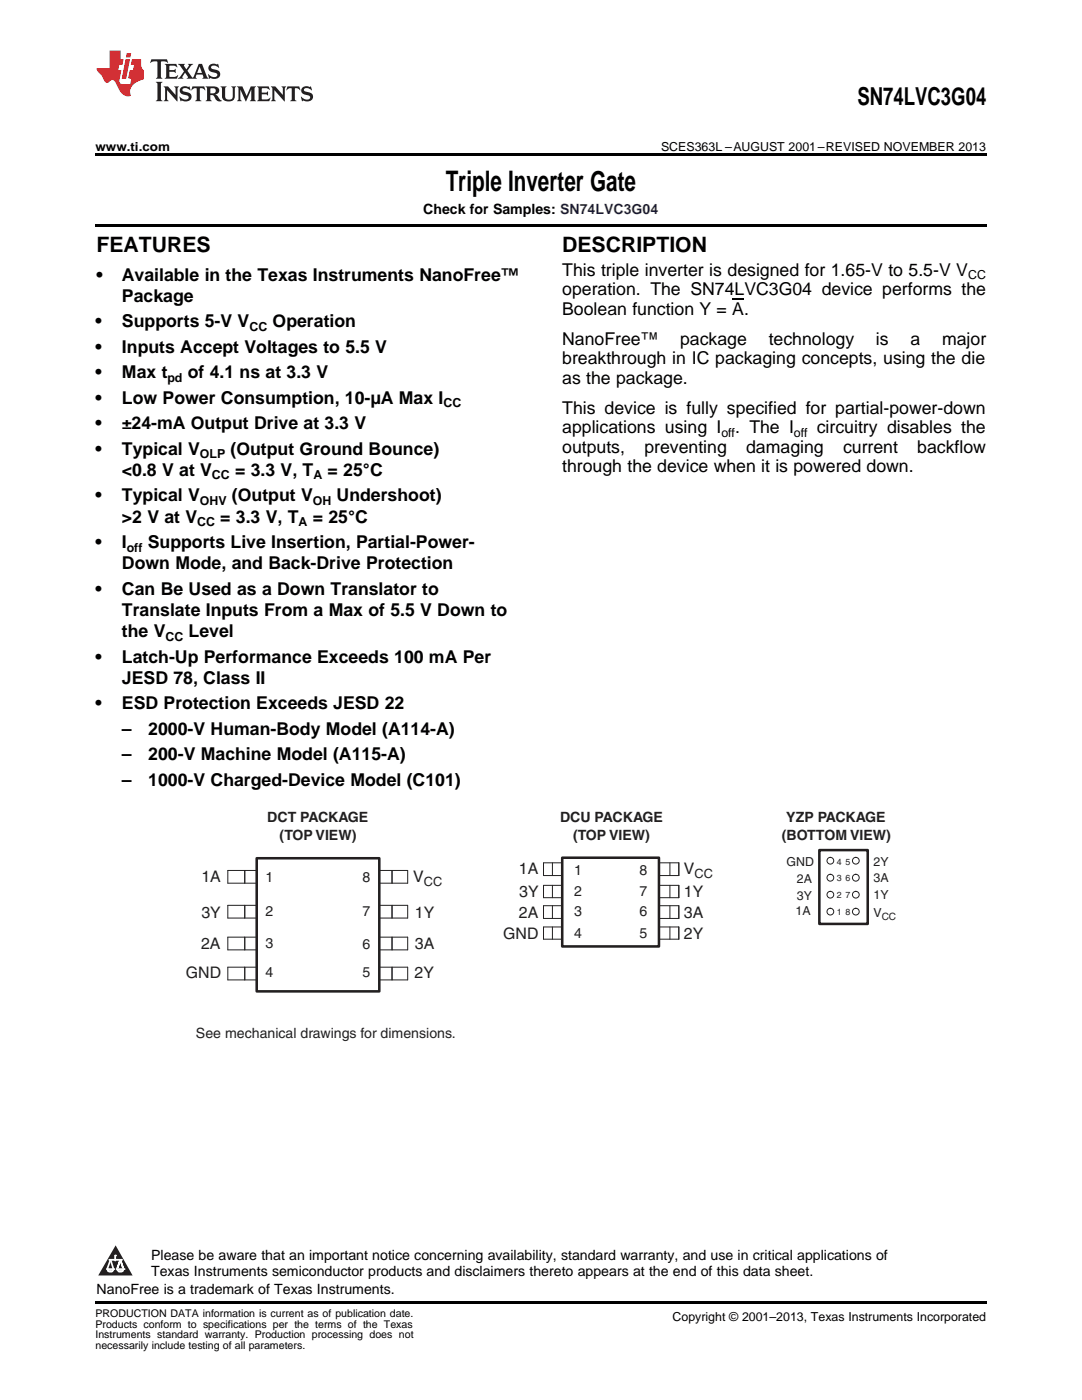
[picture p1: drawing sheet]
<svg xmlns="http://www.w3.org/2000/svg" width="216mm" height="279mm" viewBox="0 0 216 279" stroke-linecap="round" stroke-linejoin="round" font-family="sans-serif">
<defs><g id="words">
<text font-size="5.6" x="88.9" y="38.1">Triple Inverter Gate</text>
<text font-size="4.9" x="171.1" y="21">SN74LVC3G04</text>
<g font-size="4.2">
<text x="19.2" y="50.3">FEATURES</text>
<text x="112.2" y="50.3">DESCRIPTION</text>
</g>
<g font-size="3.5">
<text x="19.2" y="56">•</text>
<text x="24.3" y="56">Available in the Texas Instruments NanoFree™</text>
<text x="112.2" y="55">This triple inverter is designed for 1.65-V to 5.5-V V</text>
<text x="112.2" y="58.9">operation. The SN74LVC3G04 device performs the</text>
<text x="19" y="65.3">•</text>
<text x="24.3" y="60.3">Package</text>
<text x="24.3" y="65.3">Supports 5-V V</text>
<text x="54.4" y="65.3">Operation</text>
<text x="112.2" y="62.8">Boolean function Y = A.</text>
<text x="19" y="70.4">•</text>
<text x="24.3" y="70.4">Inputs Accept Voltages to 5.5 V</text>
<text x="112.2" y="68.8">NanoFree™</text>
<text x="135.7" y="68.8">package</text>
<text x="153.4" y="68.8">technology</text>
<text x="174.8" y="68.8">is</text>
<text x="181.7" y="68.8">a</text>
<text x="188" y="68.8">major</text>
<text x="19" y="75.5">•</text>
<text x="24.3" y="75.5">Max t</text>
<text x="37.5" y="75.5">of 4.1 ns at 3.3 V</text>
<text x="112.2" y="72.7">breakthrough in IC packaging concepts, using the die</text>
<text x="112.2" y="76.6">as the package.</text>
<text x="19" y="80.6">•</text>
<text x="24.3" y="80.6">Low Power Consumption, 10-µA Max I</text>
<text x="112.2" y="82.5">This device is fully specified for partial-power-down</text>
<text x="19" y="85.7">•</text>
<text x="24.3" y="85.7">±24-mA Output Drive at 3.3 V</text>
<text x="112.2" y="86.4">applications using I</text>
<text x="146.7" y="86.4">. The I</text>
<text x="163" y="86.4">circuitry disables the</text>
<text x="19" y="90.7">•</text>
<text x="24.3" y="90.7">Typical V</text>
<text x="24.3" y="95">&lt;0.8 V at V</text>
<text x="46" y="90.7">(Output Ground Bounce)</text>
<text x="46.9" y="95">= 3.3 V, T</text>
<text x="65.4" y="95">= 25°C</text>
<text x="112.2" y="90.3">outputs,</text>
<text x="112.2" y="94.2">through the device when it is powered down.</text>
<text x="128.6" y="90.3">preventing</text>
<text x="148.9" y="90.3">damaging</text>
<text x="168.2" y="90.3">current</text>
<text x="183" y="90.3">backflow</text>
<text x="19" y="100">•</text>
<text x="24.3" y="100">Typical V</text>
<text x="46.3" y="100">(Output V</text>
<text x="67.2" y="100">Undershoot)</text>
<text x="24.3" y="104.3">&gt;2 V at V</text>
<text x="44" y="104.3">= 3.3 V, T</text>
<text x="62.4" y="104.3">= 25°C</text>
<text x="19" y="109.4">•</text>
<text x="24.3" y="109.4">I</text>
<text x="24.3" y="113.6">Down Mode, and Back-Drive Protection</text>
<text x="29.5" y="109.4">Supports Live Insertion, Partial-Power-</text>
<text x="19" y="118.7">•</text>
<text x="24.3" y="118.7">Can Be Used as a Down Translator to</text>
<text x="24.3" y="122.9">Translate Inputs From a Max of 5.5 V Down to</text>
<text x="24.3" y="127.1">the V</text>
<text x="37.6" y="127.1">Level</text>
<text x="19" y="132.2">•</text>
<text x="24.3" y="132.2">Latch-Up Performance Exceeds 100 mA Per</text>
<text x="24.3" y="136.5">JESD 78, Class II</text>
<text x="19" y="141.5">•</text>
<text x="24.3" y="141.5">ESD Protection Exceeds JESD 22</text>
<text x="24.3" y="146.6">–</text>
<text x="29.6" y="146.6">2000-V Human-Body Model (A114-A)</text>
<text x="24.3" y="151.7">–</text>
<text x="29.6" y="151.7">200-V Machine Model (A115-A)</text>
<text x="24.3" y="156.8">–</text>
<text x="29.6" y="156.8">1000-V Charged-Device Model (C101)</text>
</g>
<g font-size="3.2" fill="#231f20">
<text x="40.2" y="176.1">1A</text>
<text x="82.5" y="176.1">V</text>
<text x="103.5" y="174.5">1A</text>
<text x="103.6" y="179">3Y</text>
<text x="136.5" y="174.5">V</text>
<text x="136.5" y="179">1Y</text>
<text x="40.2" y="183.1">3Y</text>
<text x="82.8" y="183.1">1Y</text>
<text x="103.5" y="183.1">2A</text>
<text x="136.5" y="183.1">3A</text>
<text x="40.1" y="189.5">2A</text>
<text x="82.8" y="189.5">3A</text>
<text x="100.4" y="187.4">GND</text>
<text x="136.5" y="187.4">2Y</text>
<text x="37.1" y="195.2">GND</text>
<text x="82.7" y="195.2">2Y</text>
</g>
<g font-size="2.8">
<text x="84.5" y="42.7">Check for Samples: SN74LVC3G04</text>
<text x="30.2" y="251.5">Please be aware that an important notice concerning availability, standard warranty, and use in critical applications of</text>
<text x="30.2" y="254.7">Texas Instruments semiconductor products and disclaimers thereto appears at the end of this data sheet.</text>
<text x="19.3" y="258.2">NanoFree is a trademark of Texas Instruments.</text>
</g>
<g font-size="2.8" fill="#231f20">
<text x="53.3" y="164.1">DCT PACKAGE</text>
<text x="55.8" y="167.6">(TOP VIEW)</text>
<text x="111.8" y="164.1">DCU PACKAGE</text>
<text x="114.4" y="167.6">(TOP VIEW)</text>
<text x="156" y="167.6">(BOTTOM VIEW)</text>
<text x="156.9" y="164.1">YZP PACKAGE</text>
<text x="53" y="176">1</text>
<text x="72.3" y="176">8</text>
<text x="114.5" y="178.7">2</text>
<text x="114.5" y="174.6">1</text>
<text x="127.6" y="174.6">8</text>
<text x="127.6" y="178.7">7</text>
<text x="53" y="182.9">2</text>
<text x="72.3" y="182.9">7</text>
<text x="114.5" y="182.9">3</text>
<text x="127.6" y="182.9">6</text>
<text x="53" y="189.2">3</text>
<text x="72.3" y="189.4">6</text>
<text x="114.5" y="187.2">4</text>
<text x="127.6" y="187.2">5</text>
<text x="53" y="195.1">4</text>
<text x="72.3" y="195.1">5</text>
<text x="39.1" y="207.1">See mechanical drawings for dimensions.</text>
</g>
<g font-size="2.5">
<text x="19" y="30.1">www.ti.com</text>
<text x="131.9" y="30.1">SCES363L –AUGUST 2001–REVISED NOVEMBER 2013</text>
<text x="193.2" y="55.7">CC</text>
<text x="49.8" y="66">CC</text>
<text x="33.4" y="76.2">pd</text>
<text x="88.5" y="81.3">CC</text>
<text x="143.9" y="87.1">off</text>
<text x="158.4" y="87.1">off</text>
<text x="39.9" y="91.4">OLP</text>
<text x="42.3" y="95.7">CC</text>
<text x="62.5" y="95.7">A</text>
<text x="39.9" y="100.8">OHV</text>
<text x="62.4" y="100.8">OH</text>
<text x="39.3" y="105">CC</text>
<text x="59.6" y="105">A</text>
<text x="25.3" y="110.1">off</text>
<text x="33" y="127.8">CC</text>
<text x="134.2" y="263.6">Copyright © 2001–2013, Texas Instruments Incorporated</text>
</g>
<g font-size="2.5" fill="#231f20">
<text x="157" y="172.9">GND</text>
<text x="174.3" y="172.8">2Y</text>
<text x="84.6" y="176.8">CC</text>
<text x="138.6" y="175.2">CC</text>
<text x="159" y="179.6">3Y</text>
<text x="159" y="176.3">2A</text>
<text x="174.3" y="176">3A</text>
<text x="174.3" y="179.4">1Y</text>
<text x="158.7" y="182.6">1A</text>
<text x="174.3" y="183">V</text>
</g>
<g font-size="2.1">
<text x="19" y="262.9">PRODUCTION DATA information is current as of publication date.</text>
<text x="19" y="265">Products conform to specifications per the terms of the Texas</text>
<text x="19" y="267.1">Instruments standard warranty. Production processing does not</text>
<text x="19" y="269.2">necessarily include testing of all parameters.</text>
</g>
<text font-size="2" fill="#231f20" x="175.9" y="183.5">CC</text>
<g font-size="1.8" fill="#231f20">
<text x="166.9" y="172.6">4</text>
<text x="168.7" y="172.6">5</text>
<text x="166.9" y="179.2">2</text>
<text x="166.9" y="175.9">3</text>
<text x="168.7" y="175.9">6</text>
<text x="168.7" y="179.3">7</text>
<text x="166.9" y="182.6">1</text>
<text x="168.7" y="182.6">8</text>
</g>
<g font-size=".4" fill="#fff">
<text x="19" y="50.2">1</text>
<text x="19" y="258.2">2</text>
</g>
</g></defs>
<path d="M19 259.7h177.8v.5h-177.8z" fill="#000"/>
<path d="M23.1 248.5l3.4 6.1h-6.9z" fill="#231f20"/>
<path d="M21.4 253.3h1.2l-.3 .5h-.3a.55 .55 0 0 1-.6-.5z" fill-rule="evenodd" fill="#fff"/>
<path d="M21.4 253.3h1.2l-.3 .5h-.3a.55 .55 0 0 1-.6-.5z" fill="none" stroke="#231f20" stroke-width=".34"/>
<path d="M21.4 253.3l1.2 .1-.3 .4h-.5z" fill="none" stroke="#fff" stroke-width=".34"/>
<path d="M23 251.5h.1" fill="none" stroke="#fff" stroke-width=".34"/>
<path d="M23 250.6v.9z" fill="#fff"/>
<path d="M23 250.6v.9z" fill="none" stroke="#fff" stroke-width=".34"/>
<circle cx="23" cy="250.6" r=".17" fill="#fff"/>
<path d="M21.9 251.4h.1" fill="none" stroke="#fff" stroke-width=".34"/>
<path d="M21.9 251.4h2.3z" fill="#fff"/>
<path d="M21.9 251.4h2.3z" fill="none" stroke="#fff" stroke-width=".34"/>
<circle cx="24.2" cy="251.4" r=".17" fill="#fff"/>
<path d="M23.3 253.3h.1" fill="none" stroke="#fff" stroke-width=".34"/>
<path d="M24 251.4l-.7 1.9z" fill="#fff"/>
<path d="M24 251.4l-.7 1.9z" fill="none" stroke="#fff" stroke-width=".34"/>
<path d="M24 251.4l.7 1.9z" fill="#fff"/>
<path d="M24 251.4l.7 1.9z" fill="none" stroke="#fff" stroke-width=".34"/>
<path d="M24.6 253.3h.1" fill="none" stroke="#fff" stroke-width=".34"/>
<circle cx="21.4" cy="253.3" r=".17" fill="#fff"/>
<path d="M22.1 251.4l-.7 1.9z" fill="#fff"/>
<path d="M22.1 251.4l-.7 1.9z" fill="none" stroke="#fff" stroke-width=".34"/>
<path d="M22.1 251.4l.5 1.9z" fill="#fff"/>
<path d="M22.1 251.4l.5 1.9z" fill="none" stroke="#fff" stroke-width=".34"/>
<circle cx="22.6" cy="253.3" r=".17" fill="#fff"/>
<path d="M23.4 253.3h1.3a.65 .65 0 0 1-.7 .5 .65 .65 0 0 1-.6-.5z" fill-rule="evenodd" fill="#fff"/>
<path d="M23.4 253.3h1.3a.65 .65 0 0 1-.7 .5 .65 .65 0 0 1-.6-.5z" fill="none" stroke="#231f20" stroke-width=".34"/>
<path d="M23.4 253.3h1.3l-.4 .5h-.6z" fill="none" stroke="#fff" stroke-width=".34"/>
<path d="M23.3 253.3h.1" fill="none" stroke="#fff" stroke-width=".34"/>
<circle cx="24.7" cy="253.3" r=".17" fill="#fff"/>
<g fill="none" stroke="#231f20" stroke-width=".2">
<path d="M45.5 173.7h35.8v2.6h-35.8zM48.8 173.7v2.6M78.2 173.7v2.6M45.5 180.7h35.8v2.5h-35.8zM45.5 187h35.8v2.6h-35.8zM45.5 193h35.8v2.6h-35.8zM48.8 180.7v2.5M48.8 187v2.6M48.8 193v2.6M78.2 180.7v2.5M78.2 187v2.6M78.2 193v2.6"/>
<path d="M108.5 180.8h27v2.5h-27zM108.5 185h27v2.4h-27zM110.2 180.8v2.5M110.2 185v2.4M133.7 180.8v2.5M133.7 185v2.4"/>
</g>
<path d="M51.2 171.3h24.5v26.5h-24.5z" fill-rule="evenodd" fill="#fff"/>
<path d="M51.2 171.3h24.5v26.5h-24.5z" fill="none" stroke="#231f20" stroke-width=".51"/>
<path d="M108.5 176.7h27v2.5h-27zM108.5 172.2h27v2.5h-27zM110.2 176.7v2.5M133.7 176.7v2.5" fill="none" stroke="#231f20" stroke-width=".2"/>
<path d="M112.2 171.2h19.3v17.7h-19.3z" fill-rule="evenodd" fill="#fff"/>
<path d="M112.2 171.2h19.3v17.7h-19.3z" fill="none" stroke="#231f20" stroke-width=".51"/>
<path d="M110.2 172.2v2.5M133.7 172.2v2.5M135.5 172.2v2.5" fill="none" stroke="#231f20" stroke-width=".2"/>
<path d="M163.5 169.7h9.6v14.7h-9.6z" fill-rule="evenodd" fill="#fff"/>
<path d="M163.5 169.7h9.6v14.7h-9.6z" fill="none" stroke="#231f20" stroke-width=".51"/>
<circle cx="165.7" cy="171.8" r=".67" fill="#fff"/>
<circle cx="165.7" cy="171.8" r=".67" fill="none" stroke="#231f20" stroke-width=".2"/>
<circle cx="170.8" cy="171.8" r=".67" fill="#fff"/>
<circle cx="170.8" cy="171.8" r=".67" fill="none" stroke="#231f20" stroke-width=".2"/>
<circle cx="170.8" cy="181.9" r=".67" fill="#fff"/>
<circle cx="170.8" cy="181.9" r=".67" fill="none" stroke="#231f20" stroke-width=".2"/>
<circle cx="165.7" cy="181.9" r=".67" fill="#fff"/>
<circle cx="165.7" cy="181.9" r=".67" fill="none" stroke="#231f20" stroke-width=".2"/>
<circle cx="170.8" cy="175.2" r=".68" fill="#fff"/>
<circle cx="170.8" cy="175.2" r=".68" fill="none" stroke="#231f20" stroke-width=".2"/>
<circle cx="165.7" cy="175.2" r=".68" fill="#fff"/>
<circle cx="165.7" cy="175.2" r=".68" fill="none" stroke="#231f20" stroke-width=".2"/>
<circle cx="165.7" cy="178.6" r=".67" fill="#fff"/>
<circle cx="165.7" cy="178.6" r=".67" fill="none" stroke="#231f20" stroke-width=".2"/>
<circle cx="170.8" cy="178.6" r=".67" fill="#fff"/>
<circle cx="170.8" cy="178.6" r=".67" fill="none" stroke="#231f20" stroke-width=".2"/>
<path d="M19 30.6h177.8v.5h-177.8zM19 44.7h177.8v.5h-177.8z" fill="#000"/>
<path d="M30.2 11.8l-.2 .8a1.31 1.31 0 0 1 1.4-.3v2.9l-.3 .5h1.3l-.3-.5v-2.7l.3-.3a1.09 1.09 0 0 1 1.1 .4l-.2-.8zM32.9 12.8l.3 .4v2l-.3 .5h2.4l.2-.7a1.48 1.48 0 0 1-1.7 .3v-1l1 .1 .2 .2v-.9l-.2 .3h-1v-.7l.2-.2a1.73 1.73 0 0 1 1.4 .3l-.2-.6zM35.5 12.8l1.2 1.4-.7 1-.5 .5h1.1l-.2-.3 .5-.9 .6 .9-.2 .3h2l-.3-.3 .2-.5h1.2l.2 .5-.2 .3h1.2l-.3-.4-1-2.5h-.6l-1.3 2.7-1-1.4 1.1-1.3h-1l.2 .2-.5 .9-.5-.9 .2-.2zM39.8 13.3l.5 1.3h-1zM41.9 12.9a.83 .83 0 0 0-.3 1 .83 .83 0 0 0 .8 .5l.8 .2 .2 .3a1 1 0 0 1-1 .5 1 1 0 0 1-.8-.6l.1 .9 .2-.1a1.65 1.65 0 0 0 2-.5 .89 .89 0 0 0-.8-1.2l-.8-.2-.2-.3a.91 .91 0 0 1 1.6 .2l-.2-.8h-.4a1.34 1.34 0 0 0-1.2 .1zM31.1 16.3l.3 .5v2.9l-.3 .5h1.3l-.3-.5v-2.9l.3-.5zM32.7 17.2l.2 .5v2l-.2 .5h.9l-.3-.5 .1-1.7 2 2.2v-2.5l.3-.5h-.9l.2 .3v1.4l-1.5-1.7zM36.2 17.4a.83 .83 0 0 0-.3 .9 .83 .83 0 0 0 .8 .6l.8 .2 .2 .3a1 1 0 0 1-1 .5 1 1 0 0 1-.8-.6l.1 .9 .2-.1a1.66 1.66 0 0 0 2-.5 .89 .89 0 0 0-.9-1.2l-.7-.2-.2-.3a.91 .91 0 0 1 1.6 .2l-.2-.9-.4 .1a1.36 1.36 0 0 0-1.2 .1zM38.4 17.2l-.2 .9a.61 .61 0 0 1 1.1-.3v1.9l-.4 .5h1.3l-.3-.5v-1.9l.2-.2a.81 .81 0 0 1 .8 .5l-.1-.9zM41 17.2l.3 .5v2l-.3 .5h1.3l-.3-.3v-.9a.72 .72 0 0 1 .9 .6 .85 .85 0 0 0 1.4 .5l-.5-.3-.5-.7-.3-.3a.78 .78 0 0 0 .7-.7 .78 .78 0 0 0-.7-.8zM42 17.7l.2-.1a.6 .6 0 0 1 .7 .1 .6 .6 0 0 1 .1 .7l-.2 .2h-.8zM44 17.2l.3 .3a3.4 3.4 0 0 0 .3 2.4 1.57 1.57 0 0 0 2.2-.3l.1-2.1 .2-.3h-1l.3 .5v1.5a.76 .76 0 0 1-.7 .7 .76 .76 0 0 1-.8-.7v-1.5l.3-.5zM47.3 17.2l.3 .5v2l-.3 .5h.9l-.2-.5v-1.8l1 2.3 1.1-2.3v1.8l-.2 .5h1.2l-.3-.5v-2l.3-.5h-1.1l-.8 2-.8-2zM51.3 17.2l.3 .5v2l-.3 .5h2.4l.2-.7a1.49 1.49 0 0 1-1.6 .3l-.1-1h1l.3 .3v-.9l-.3 .3h-1v-.7l.3-.2a1.73 1.73 0 0 1 1.4 .3l-.3-.7zM54.1 17.2l.3 .5v2l-.3 .5h1l-.4-.5 .1-1.7 2 2.2v-2.5l.3-.5h-.9l.2 .3v1.4l-1.5-1.7zM57.4 17.2l-.2 .9a.8 .8 0 0 1 1-.5v2.1l-.3 .5h1.3l-.4-.5v-1.9l.2-.2a.81 .81 0 0 1 .9 .5l-.2-.9zM60.4 17.4a.83 .83 0 0 0-.3 .9 .83 .83 0 0 0 .8 .6l.8 .2 .2 .3a1 1 0 0 1-1 .5 1 1 0 0 1-.8-.6l.2 .9 .1-.1a1.66 1.66 0 0 0 2-.5 .89 .89 0 0 0-.8-1.2l-.8-.2-.2-.3a.91 .91 0 0 1 1.6 .2l-.2-.9-.3 .1a1.35 1.35 0 0 0-1.3 .1z" fill="#231f20"/>
<path d="M21.9 10.1v3.5h-2.6a2.13 2.13 0 0 0 .9 1.4l.4 .6a.94 .94 0 0 0 1.1 .9 .75 .75 0 0 1 .6-.5 .75 .75 0 0 1 .7 .4l.5 1a2.1 2.1 0 0 0 2.6 1.7 2.2 2.2 0 0 1 1.7-3l.9-.3v-1.8a1.16 1.16 0 0 1-.5-1v-1.2h-1.9l-.2 1.2h.7l-.3 1h-.6l-.3 1.3v.3l.6 .1-.2 1.1h-.9a.93 .93 0 0 1-1.3-.8l.4-2h-.6l.2-1h.6l.3-1.2h-.6v-1.7zM25.1 11.8l-.8 3.9h.9l.7-3.9zM25.3 10.6l-.2 .9h.9l.2-.9z" fill="#ee1d23"/>
<path d="M146.1 59.7h2.3" fill="none" stroke="#000" stroke-width=".25"/>
<use href="#words"/>
</svg>
